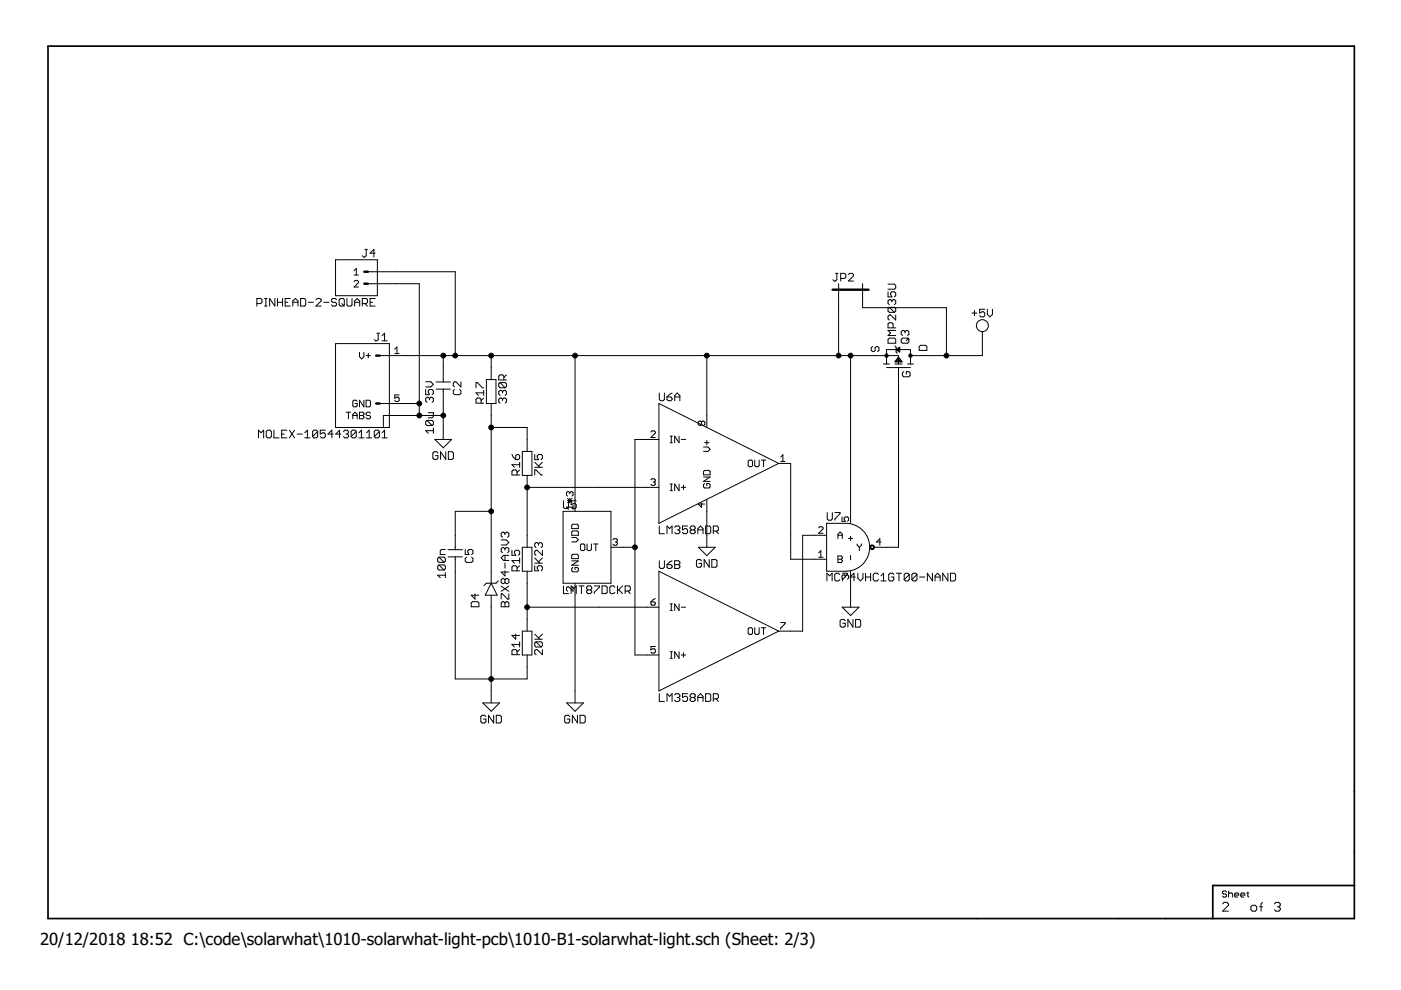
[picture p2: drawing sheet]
<svg xmlns="http://www.w3.org/2000/svg" width="297mm" height="210mm" viewBox="0 0 297 210" stroke-linecap="round" stroke-linejoin="round" font-family="sans-serif">
<defs><g id="words">
<g font-size="3.5">
<text x="8.5" y="200.4">20/12/2018</text>
<text x="27.7" y="200.4">18:52 C:\code\solarwhat\1010-solarwhat-light-pcb\1010-B1-solarwhat-light.sch (Sheet: 2/3)</text>
</g>
</g></defs>
<g fill="none" stroke="#000" stroke-width=".21">
<path d="M71.1 55.1h8.9v7.6h-8.9zM75.1 57.4l.4-.5v1.4M75.1 59.7l.2-.2h.5l.2 .2v.2l-.9 1h.9M75.1 58.3h.9M77.4 52.9h.5M77.6 52.9v1.3l-.2 .3h-.3l-.3-.3M78 57.6h18.5v17.8M79.5 53.7h-1l.8-.8v1.6M177.1 58h.6M177.4 58v1.3l-.3 .3h-.2l-.3-.3M178.2 59h.8l.3-.2v-.6l-.3-.2h-.8v1.6M179.9 58.2l.2-.2h.6l.3 .2v.3l-1.1 1.1h1.1"/>
<path d="M54.5 64.4h.8l.2-.3v-.6l-.2-.2h-.8v1.6M56.1 63.3h.5M56.1 64.9h.5M56.4 63.3v1.6M58.3 63.3v1.6l-1.1-1.6v1.6M58.8 63.3v1.6M58.8 64.1h1.1M59.9 63.3v1.6M60.5 64.1h.5M61.5 63.3h-1v1.6h1M62.1 64.1h1.1M62.1 64.9v-1.1l.5-.5 .6 .5v1.1"/>
<path d="M63.7 63.3h.8l.3 .2v1.1l-.3 .3h-.8zM65.4 64.1h1M67 63.5l.3-.2h.5l.3 .2v.3l-1.1 1.1h1.1M68.6 64.1h1.1M71.1 72.9h11.4v17.7h-11.4zM71.4 63.5l-.3-.2h-.6l-.2 .2v.3l.2 .3h.6l.3 .3v.2l-.3 .3h-.6l-.2-.3M71.9 63.5l.3-.2h.5l.3 .2v1.1l-.3 .3h-.5l-.3-.3zM72.5 64.4l.5 .5M73.6 63.3v1.3l.2 .3h.6l.2-.3v-1.3M75.2 64.1h1.1M75.2 64.9v-1.1l.5-.5 .6 .5v1.1M76.2 74.7v.9l.5 .5 .5-.5v-.9"/>
<path d="M76.8 64.4h.8l.3-.3v-.6l-.3-.2h-.8v1.6M77.4 64.4l.5 .5M77.6 75.4h.9M78 60.2h10.9v27.9M78.1 74.9v1M78.5 64.1h.5M79.5 63.3h-1v1.6h1M79.9 70.7h.6M80.2 70.7v1.3l-.3 .3h-.3l-.2-.3M80.5 75.4h110v1.8M81 71.2l.5-.5v1.6M81 72.3h1.1"/>
<path d="M83.7 74l.5-.4v1.4M83.7 75h.9M94 75.4v5.6M104.1 75.4v5.1M107.4 79.5l-.6 .5M121.9 75.4v33M149.9 75.4v15.2M177.8 60.2v15.2M180.3 75.4v35.6M182.9 60.2v5h17.8v10.2M185 73.5l-.3 .2v.6l.3 .2h.3l.2-.2v-.6l.3-.2h.3l.3 .2v.6l-.3 .2M187.3 77.2h1.3"/>
<path d="M188 77.9h5M188 77.2v-3.1h5v3.1M188.3 72l.3-.3h1l.3 .3v.8h-1.6zM188.3 60.2h1.3l.3 .3v.5l-.3 .3h-1.3M188.3 61.9v1h.8l-.3-.5v-.3l.3-.2h.5l.3 .2v.6l-.3 .2M188.6 65.2h1l.3 .2v.6l-.3 .2M188.6 65.2l-.3 .2v.6l.3 .2h1M188.6 65.2l1 1M189.1 63.8l.3-.3h.2l.3 .3v.5l-.3 .3M189.1 63.8l-.3-.3h-.2l-.3 .3v.5l.3 .3M189.1 63.8v.3M189.4 69.5v-.8l-.3-.3h-.5l-.3 .3v.8h1.6"/>
<path d="M189.7 77.2h1.6M189.7 73.4l.3 .2v1l.2 .3M189.8 76.7h1.4M189.9 66.8v1.1l-1.1-1.1h-.2l-.3 .3v.5l.3 .3M189.9 70.1h-1.6l.5 .5-.5 .5h1.6M189.9 76.5h1.2M190 76.3h1M190.1 76.2h.7M190.2 74.3h.6M190.2 74h.6M190.3 76h.4M190.4 74.4h.4"/>
<path d="M190.4 73.9h.4M190.4 75.8h.2M190.5 77.9v38.1h-5.1M190.5 75.7l.8 1h-1.6zM190.5 73.8h.3M190.5 74.5h.3M190.7 74.6h.1M190.7 73.6h.1M190.8 73.6l-.8 .5 .8 .5M190.8 73.6v1M191.1 72l.2-.3h1.1l.3 .3v.5l-.3 .3h-1.1l-.2-.3zM191.6 78.8l-.3 .3v.5l.3 .3h1.1l.3-.3v-.5l-.3-.3h-.5v.6"/>
<path d="M191.9 70.3l-.3-.2h-.3l-.2 .2v.6l.2 .2M191.9 70.3l.3-.2h.2l.3 .2v.6l-.3 .2M191.9 70.3v.3M192.4 77.2h1.3M192.7 71.7l-.5 .5M194.9 73.5l.3-.3h1l.3 .3v.8h-1.6zM206.1 66.4h1M206.6 65.8v1.1M208.3 70.3v5.1h-15.3M208.8 65.6h-1.1v.8l.5-.3h.3l.3 .3v.5l-.3 .3h-.5l-.3-.3M209.3 65.6v1.1l.6 .5 .5-.5v-1.1M54.8 92.8v-1.6l.6 .6 .5-.6v1.6"/>
<path d="M56.7 91.2h.6l.2 .3v1.1l-.2 .2h-.6l-.2-.2v-1.1zM58.1 91.2v1.6h1.1M59.7 92h.6M60.8 91.2h-1.1v1.6h1.1M61.4 91.2l1 1.6M62.4 91.2l-1 1.6M63 92h1.1M64.6 92.8h1.1M64.6 91.8l.6-.6v1.6M67.4 91.5l-.3-.3h-.6l-.2 .3v1.1M67.4 91.5v1.1l-.3 .2h-.6l-.2-.2M67.4 91.5l-1.1 1.1"/>
<path d="M69 91.2h-1.1v.8l.6-.2h.2l.3 .2v.6l-.3 .2h-.5l-.3-.2M70.6 92h-1.1l.9-.8v1.6M72.3 92h-1.1l.8-.8v1.6M72.8 91.5l.3-.3h.5l.3 .3v.3l-.3 .2M73.4 92h.2M73.4 87.4h.9M73.6 92l.3 .3v.3l-.3 .2h-.5l-.3-.2M73.9 87.4v1.4M74.8 88.8v-.9l.5-.5 .4 .5v.9M74.8 88.1h.9M75.5 91.5l-.2-.3h-.6l-.3 .3v1.1M75.5 91.5v1.1l-.2 .2h-.6l-.3-.2"/>
<path d="M75.5 91.5l-1.1 1.1M75.7 85.1l-.2-.2h-.5l-.2 .2v.9l.2 .3h.5l.2-.3v-.4h-.4M76.1 92.8h1.1M76.1 91.8l.5-.6v1.6M76.2 87.4h.7l.3 .2-.3 .5 .3 .5-.3 .2h-.7zM76.2 88.1h.7M77.2 84.9v1.4l-1-1.4v1.4M77.6 84.9h.7l.2 .2v.9l-.2 .3h-.7zM77.7 92.8h1.1M77.7 91.8l.6-.6v1.6M78.5 87.6l-.2-.2h-.4l-.3 .5 .3 .2h.4l.2 .5-.2 .2h-.4l-.3-.2M80.5 91.5l-.3-.3h-.6l-.2 .3v1.1"/>
<path d="M80.5 91.5v1.1l-.3 .2h-.6l-.2-.2M80.5 91.5l-1.1 1.1M80.5 85.6h8.4M81 92.8h1.1M81 91.8l.5-.6v1.6M84.6 83.7h-.9v.7l.5-.2 .4 .2v.5l-.2 .2h-.5l-.2-.2M90.3 82.6v1.1h.8l-.3-.6v-.2l.3-.3h.5l.3 .3v.5l-.3 .3M90.3 80.9h1l.6 .6-.6 .5h-1M90.5 89.1h1.1l.3 .3v.6l-.3 .2M90.5 89.1l-.2 .3v.6l.2 .2h1.1M90.5 89.1l1.1 1.1M90.8 87.5h1.1v.8l-.3 .3h-.8"/>
<path d="M91.1 84.5l.2-.3h.3l.3 .3v.5l-.3 .3M91.1 84.5l-.3-.3h-.3l-.2 .3v.5l.2 .3M91.1 84.5v.3M91.9 91.3h-1.6l.5 .6M91.9 90.8v1.1M92.2 93.2h3.6l-1.8 1.8zM92.5 81h3M92.5 82.5h3M92.9 96.1l-.3-.3h-.5l-.3 .3v1l.3 .3h.5l.3-.3v-.5h-.6M94 88.1h-12.7v2.5M94 82.5v10.7M94.5 95.8v1.6l-1.1-1.6v1.6"/>
<path d="M95.1 95.8h.8l.2 .3v1l-.2 .3h-.8zM96.4 82.6l-.3 .3v.5l.3 .3h1.1l.2-.3v-.5l-.2-.3M97.7 80.9v1.1l-1.1-1.1h-.2l-.3 .3v.6l.3 .2M100.9 82.2v-1.1h.3l1.1 1.1h.3M102 85.5v-.8l-.3-.3h-.5l-.3 .3v.8h1.7M102.6 84.4l-.6 .5M102.6 83.3h-1.7l.6 .5M102.6 82.8v1M103.1 80.5h2.1v5.1h-2.1zM104.1 90.6h7.7v5.1M104.1 85.6v38.1M106 81.1l-.3 .3v.5l.3 .3h1.1"/>
<path d="M106 81.1h1.1l.3 .3v.5l-.3 .3M106 81.1l1.1 1.1M106.6 84.7l-.3-.3h-.3l-.3 .3v.5l.3 .3M106.6 83l-.3-.2h-.3l-.3 .2v.6l.3 .2M106.6 84.7l.2-.3h.3l.3 .3v.5l-.3 .3M106.6 83v.3M106.6 84.7v.2M106.6 83l.2-.2h.3l.3 .2v.6l-.3 .2M106.8 80.6v-.8l-.2-.3h-.6l-.3 .3v.8h1.7M108.5 96.4l.8 1.1M109.3 96.6l.3-.2h.3l.3 .2v.6l-.3 .3h-.6zM110.2 98v1.1"/>
<path d="M110.2 99.6l-.6 .6M110.2 98.5h-1.7l.6 .6M110.7 95.7h2.1v5.1h-2.1zM113.4 96.4v1.1h.8l-.3-.6v-.3l.3-.2h.5l.3 .2v.6l-.3 .3M113.4 99.1h1.6M113.4 98l1 1.1M115 98l-.8 .8M138 91.6l.2-.2h.5l.2 .2v.2l-.9 1h.9M139.7 93.2h-5.1v45.7h5.1M139.7 85.6l25.4 12.7-25.4 12.7zM139.8 83.3v1.4l.2 .3h.6l.3-.3v-1.4M141.4 84.2h.8l.3 .2v.3l-.3 .3h-.5l-.3-.3z"/>
<path d="M142.1 93.9h.5M142.1 92.5h.5M142.3 92.5v1.4M142.5 83.3l-1.1 .9M143 85v-1.1l.6-.6 .5 .6v1.1M143 84.2h1.1M144 92.5v1.4l-1-1.4v1.4M144.4 93.2h1M148.7 89.5l-.2-.2-.5 .2v.5l.3 .2 .4-.2M148.7 89.5l.3-.2 .4 .2v.5l-.2 .2-.5-.2M148.7 89.5v.5M149.2 94.8h.9l.5 .4-.5 .5h-.9"/>
<path d="M149.2 100l.2-.3h.9l.3 .3v.7h-1.4zM149.4 93.9h.9M149.9 93.4v.9M158.9 97.6h.4l.3 .2v.9l-.3 .3h-.4l-.3-.3v-.9zM160 97.6v1.1l.3 .3h.4l.3-.3v-1.1M161.4 97.6h.9M161.9 97.6v1.4M165.1 98.3h2.5v20.3h7.7M165.5 96.9l.5-.5v1.4M165.5 97.8h1M93.1 118.1h1l.3 .3v.6l-.3 .2M93.1 119.8h1l.3 .3v.5l-.3 .3"/>
<path d="M93.1 119.8l-.3 .3v.5l.3 .3h1M93.1 118.1l-.3 .3v.6l.3 .2h1M93.1 119.8l1 1.1M93.1 118.1l1 1.1M94.4 116.5h-.8l-.3 .3v.8h1.1M95 116.5h3M95 118.1h3M96.5 118.1v25.9h15.3v-5.1M98.6 116.5v1.1h.8l-.2-.5v-.3l.2-.3h.6l.3 .3v.5l-.3 .3M98.9 118.1l-.3 .3v.6l.3 .2h1.1l.3-.2v-.6l-.3-.3M104.1 108.4h-7.6v8.1M106.3 114.5h1l.6 .5-.6 .5h-1"/>
<path d="M107.1 113.1l.2-.3h.3l.3 .3v.5l-.3 .3M107.1 113.1l-.3-.3h-.3l-.2 .3v.5l.2 .3M107.1 116.4l-.3-.3h-.3l-.2 .3v.5l.2 .3M107.1 116.4l.2-.3h.3l.3 .3v.5l-.3 .3M107.1 113.1v.3M107.1 116.4v.2M107.1 117.8v1M107.1 119.4v1.1M107.9 117.8h-1.1l-.5 .5 .5 .5h1.1M108.5 116.7v1.1h.8l-.2-.6v-.3l.2-.2h.6l.3 .2v.6l-.3 .3M109.6 100.7v-.8l-.3-.3h-.5l-.3 .3v.8h1.7M110.2 118.9h-1.7l.6 .5"/>
<path d="M110.2 118.3v1.1M110.2 120l-.6 .5M110.7 116h2.1v5.1h-2.1zM111.8 103.3h27.9M111.8 100.8v15.2M113.4 120v1h.8l-.3-.5v-.3l.3-.2h.5l.3 .2v.6l-.3 .2M113.4 100.7v-1.1h.2l1.1 1.1h.3M113.4 119.4h1.6M113.4 118.3l1 1.1M114.2 115.3l.2-.3h.3l.3 .3v.5l-.3 .3M114.2 115.3l-.3-.3h-.3l-.2 .3v.5l.2 .3M114.2 115.3v.3"/>
<path d="M115 116.7v1.1l-1.1-1.1h-.3l-.2 .2v.6l.2 .3M115 118.3l-.8 .8M119.4 108.4h10.1v15.3h-10.1zM119.5 106.2v1.3l.2 .3h.6l.2-.3v-1.3M120.3 105.7l1 .9M120.3 106.1h1M120.8 104.5v.2M120.8 105.7v.9M120.8 104.5l.2-.3 .5 .3v.4l-.2 .3M120.8 104.5l-.2-.3-.5 .3v.4l.2 .3M121.2 111.4l.3-.3h.9l.2 .3v.7h-1.4zM121.2 117.8l.3-.3h.9l.2 .3v.6h-1.4z"/>
<path d="M121.2 114h1l.4 .4-.4 .5h-1M121.2 118.9h1.4l-1.4 .9h1.4M121.3 105.7l-1 .9M121.5 112.6h.9l.2 .2v.7h-1.4v-.7zM121.5 107.5h-1.4l.5 .5M121.5 107.1v.9M122.2 106.2h-1.1v.8l.5-.3h.3l.3 .3v.5l-.3 .3h-.5l-.3-.3M123.3 115.3h.5l.2 .3v.9l-.2 .2h-.5l-.2-.2v-.9zM124.5 115.3v1.2l.2 .2h.5l.2-.2v-1.2M125.9 115.3h.9M126.3 115.3v1.4M129.5 116h5.1"/>
<path d="M130 114.4l.2-.2h.5l.2 .2-.2 .5M130.4 114.9h.3M130.7 114.9l.2 .2-.2 .5h-.5l-.2-.2M138 101.7l.2-.2h.5l.2 .2-.2 .5M138.5 102.2h.2M138.7 102.2l.2 .2-.2 .5h-.5l-.2-.2M139.8 111.5v1.7h1.1M139.8 118.9v1.3l.2 .3h.6l.3-.3v-1.3M141.4 113.2v-1.7l.6 .6 .5-.6v1.7M141.4 119.7h.8l.3 .3v.2l-.3 .3h-.5l-.3-.3zM142.1 104h.5M142.1 102.6h.5"/>
<path d="M142.3 102.6v1.4M142.5 118.9l-1.1 .8M143 111.8l.3-.3h.6l.2 .3v.3l-.2 .3M143 118.9h.9l.2 .3v.2l-.2 .3 .2 .3v.2l-.2 .3h-.9zM143 119.7h.9M143.6 112.4h.3M143.9 112.4l.2 .2v.3l-.2 .3h-.6l-.3-.3M144 102.6v1.4l-1-1.4v1.4M144.4 103.3h1M144.9 102.9v.9M145.8 111.5h-1.1v.9l.5-.3h.3l.3 .3v.5l-.3 .3h-.6l-.2-.3M146.6 112.4l-.3 .2v.3l.3 .3h.5l.3-.3v-.3l-.3-.2"/>
<path d="M146.6 112.4l-.3-.3v-.3l.3-.3h.5l.3 .3v.3l-.3 .3M146.6 112.4h.5M148 112.4h1.1M148 113.2v-1.1l.5-.6 .6 .6v1.1M148.1 116h3.5l-1.7 1.8zM148.7 118.9l-.2-.3h-.6l-.2 .3v1.1l.2 .3h.6l.2-.3v-.5h-.5M148.7 106.6v1l-.7-.7h1.4M149.2 101.1h1.4l-1.4 1h1.4M149.4 102.5l-.2 .3v.4l.2 .3h.9l.3-.3v-.4l-.3-.3h-.4v.5M149.6 111.5h.8l.3 .3v1.1l-.3 .3h-.8zM149.9 105.9v10.1M150.4 118.6v1.7l-1.1-1.7v1.7"/>
<path d="M150.9 118.6h.8l.3 .3v1.1l-.3 .3h-.8zM151.2 112.6h.8l.3-.2v-.6l-.3-.3h-.8v1.7M151.8 112.6l.5 .6M173.6 118.2h.9M173.6 111.9l.2-.2h.5l.2 .2v.2l-.9 1h.9M173.6 117.2l.4-.4v1.4M175.3 111h4a5.1 5.1 0 0 1 5.1 5 5.1 5.1 0 0 1-5.1 5.1h-4zM175.3 113.5h-5.1v20.3h-5.1M175.4 108.7v1.3l.3 .3h.5l.3-.3v-1.3M177 108.7h1.1v.2l-1.1 1.1v.3M177.7 113.5h.9M177.7 114.2v-.9l.4-.5 .5 .5v.9"/>
<path d="M177.7 117.9h.7l.2 .2-.2 .5 .2 .4-.2 .3h-.7zM177.7 118.6h.7M178.5 109.6v.9h.7l-.2-.4 .2-.5h.5l.2 .2v.5l-.2 .2M179.9 114.2h.9M180.3 113.7v.9M180.3 117.8v.9M181.7 115.3v.3l.5 .4M182.2 116v.7M182.7 115.3v.3l-.5 .4M186.8 114.9h-1l.7-.7v1.4M94.4 122h-1.6l.5 .5M94.4 121.4v1.1"/>
<path d="M99.9 127.8l.3-.2h1.1l.2 .2v.9h-1.6zM100.7 125.9v1.1l-.8-.8h1.6M104.1 123.7l1.3 2.5h-2.5zM104.1 126.2v22.8M105.7 123.1l-.5 .6h-2.1l-.5 .5M106.3 127.8l.2-.2h.3l.3 .2 .2-.2h.3l.3 .2v.9h-1.6zM106.3 124.3l1.6 1.1M107.1 122.9l-.3-.2h-.3l-.2 .2v.6l.2 .2h.3l.3-.2M107.1 122.9l.2-.2h.3l.3 .2v.6l-.3 .2h-.3l-.2-.2M107.1 121v1.1l-.8-.8h1.6M107.1 122.9v.6M107.1 127.8v.9"/>
<path d="M107.9 125.9v1.1h-.3l-1.1-1.1h-.2v1.1M107.9 124.3l-1.6 1.1M109.3 134.5v1l-.8-.8h1.7M109.6 138.8v-.8l-.3-.3h-.5l-.3 .3v.8h1.7M109.6 121v-.8l-.3-.2h-.5l-.3 .2v.8h1.7M110.2 137.7l-.6 .6M110.2 136.6h-1.7l.6 .6M110.2 136.1v1.1M110.7 133.8h2.1v5.1h-2.1zM111.8 128.7h27.9M111.8 121.1v12.7M113.4 135.5h1.6"/>
<path d="M113.4 134.5l1 1M113.6 136.1h1.1l.3 .3v.5l-.3 .3M113.6 136.1l-.2 .3v.5l.2 .3h1.1M113.6 136.1l1.1 1.1M115 137.7v1.1l-1.1-1.1h-.3l-.2 .3v.5l.2 .3M115 134.5l-.8 .8M119.5 124.2v1.7h1M121.1 125.9v-1.7l.5 .6 .6-.6v1.7M121.5 120.3l-.3 .2v.5l.3 .2h.9l.2-.2v-.5l-.2-.2h-.5v.5M121.5 124.4v.9l-.9-.9-.5 .3v.4l.2 .2M121.9 123.7v25.3M122.7 124.2h1.1"/>
<path d="M123.3 124.2v1.7M124.7 125.1l-.3 .2v.3l.3 .3h.5l.3-.3v-.3l-.3-.2M124.7 125.1l-.3-.3v-.3l.3-.3h.5l.3 .3v.3l-.3 .3M124.7 125.1h.5M126 124.2h1.1v.3l-1.1 1.1v.3M127.6 124.2h.9l.2 .3v1.1l-.2 .3h-.9zM130.4 124.5l-.3-.3h-.5l-.3 .3v1.1l.3 .3h.5l.3-.3M130.9 124.2v1.7M131.2 125.1l.8 .8M132 124.2l-1.1 1.1M132.5 125.3h.9l.2-.2v-.6l-.2-.3h-.9v1.7M133.1 125.3l.5 .6"/>
<path d="M138 127.6h.7l.2 .5-.2 .2h-.5l-.2-.2zM138.9 137.1h-.9v.7l.5-.3 .4 .3v.4l-.2 .3h-.5l-.2-.3M138.9 126.9l-.9 .7M139.7 121.1l25.4 12.7-25.4 12.7zM142.1 139.6h.5M142.1 138.2h.5M142.1 129.4h.5M142.1 128h.5M142.3 128v1.4M142.3 138.2v1.4M144 128v1.4l-1-1.4v1.4M144 138.2v1.4l-1-1.4v1.4"/>
<path d="M144.4 138.9h1M144.4 128.7h1M144.9 138.4v.9M158.9 133.1h.4l.3 .2v1l-.3 .2h-.4l-.3-.2v-1zM160 133.1v1.2l.3 .2h.4l.3-.2v-1.2M161.4 133.1h.9M161.9 133.1v1.4M165.5 132h1v.2l-1 1v.2M175.3 123.2v-1.7l.6 .6 .5-.6v1.7M178.1 121.8l-.3-.3h-.6l-.2 .3v1.1l.2 .3h.6l.3-.3M178.6 128.7h3.5l-1.8 1.8zM178.6 121.5h1.1v.3l-1.1 1.1v.3"/>
<path d="M179.2 131.6l-.3-.3h-.5l-.3 .3v1.1l.3 .3h.5l.3-.3v-.6h-.5M179.2 122.1v.2M179.2 122.1l-.2-.2-.5 .2v.5l.3 .2M179.2 122.1l.3-.2 .4 .2v.5l-.2 .2M180.3 121.1v7.6M180.8 131.3v1.7l-1-1.7v1.7M181.3 122.3h-1.1l.9-.8v1.7M181.4 131.3h.8l.3 .3v1.1l-.3 .3h-.8zM181.9 121.5v1.1l.5 .6 .6-.6v-1.1M183.5 122.3h1.1M183.5 121.5v1.7M184.6 121.5v1.7"/>
<path d="M186.2 121.8l-.2-.3h-.6l-.3 .3v1.1l.3 .3h.6l.2-.3M186.8 123.2h1.1M186.8 122.1l.5-.6v1.7M189.5 121.8l-.2-.3h-.6l-.3 .3v1.1l.3 .3h.6l.2-.3v-.6h-.5M190.1 121.5h1.1M190.6 121.5v1.7M192.8 121.8l-.3-.3h-.5l-.3 .3v1.1M192.8 121.8v1.1l-.3 .3h-.5l-.3-.3M192.8 121.8l-1.1 1.1M194.4 121.8l-.2-.3h-.6l-.3 .3v1.1M194.4 121.8v1.1l-.2 .3h-.6l-.3-.3M194.4 121.8l-1.1 1.1"/>
<path d="M195 122.3h1.1M197.7 121.5v1.7l-1.1-1.7v1.7M198.2 122.3h1.1M198.2 123.2v-1.1l.6-.6 .5 .6v1.1M201 121.5v1.7l-1.1-1.7v1.7M201.5 121.5h.8l.3 .3v1.1l-.3 .3h-.8zM102.4 149h3.5l-1.8 1.8zM103 151.9l-.3-.2h-.5l-.3 .2v1.1l.3 .3h.5l.3-.3v-.5h-.5M104.7 151.7v1.6l-1.1-1.6v1.6M105.2 151.7h.8l.3 .2v1.1l-.3 .3h-.8zM120.1 149h3.6l-1.8 1.8zM120.8 151.9l-.3-.2h-.5l-.3 .2v1.1l.3 .3h.5l.3-.3v-.5h-.6"/>
<path d="M122.4 151.7v1.6l-1.1-1.6v1.6M123 151.7h.8l.3 .2v1.1l-.3 .3h-.8zM139.8 147.1v1.6h1.1M141.4 148.7v-1.6l.6 .5 .5-.5v1.6M143 147.4l.3-.3h.6l.2 .3v.2l-.2 .3M143.6 147.9h.3M143.9 147.9l.2 .3v.2l-.2 .3h-.6l-.3-.3M145.8 147.1h-1.1v.8l.5-.3h.3l.3 .3v.5l-.3 .3h-.6l-.2-.3M146.6 147.9l-.3-.3v-.2l.3-.3h.5l.3 .3v.2l-.3 .3M146.6 147.9l-.3 .3v.2l.3 .3h.5l.3-.3v-.2l-.3-.3M146.6 147.9h.5M148 148.7v-1.1l.5-.5 .6 .5v1.1"/>
<path d="M148 147.9h1.1M149.6 147.1h.8l.3 .3v1l-.3 .3h-.8zM151.2 148.2h.8l.3-.3v-.5l-.3-.3h-.8v1.6M151.8 148.2l.5 .5M259.2 191.6l.3-.3h.6l.4 .3v.3l-1.3 1.3h1.3M260.1 189.1l-.3-.2h-.4l-.2 .2 .2 .4h.4l.3 .3-.3 .4h-.4l-.2-.2M260.5 188.9v1.3M260.5 189.5l.2-.2h.4l.2 .2v.7M261.8 189.8h.8l-.2-.5h-.4l-.2 .2v.5l.2 .2h.4M263.1 189.8h.8l-.2-.5h-.4l-.2 .2v.5l.2 .2h.4M264.4 189.3h.4M264.6 189.1v.9l.2 .2"/>
<path d="M265.2 192.3l.3-.4h.6l.3 .4v.6l-.3 .3h-.6l-.3-.3zM267.1 192.3h.6M267.7 191.3l-.3 .3v1.6M270.2 191.6l.3-.3h.6l.3 .3v.3l-.3 .4M270.8 192.3h.3M271.1 192.3l.3 .3v.3l-.3 .3h-.6l-.3-.3"/>
<circle cx="208.3" cy="69" r="1.27"/>
</g>
<path d="M77.2 57.6h.8M77.2 60.2h.8M79.8 75.4h.7M176.5 61.4h7.6M79.8 85.6h.7" fill="none" stroke="#000" stroke-width=".51"/>
<g fill="#000" stroke="#000" stroke-width=".21">
<path d="M184.6 115.6a.5 .5 0 0 1 .8 .2 .5 .5 0 0 1-.4 .7 .5 .5 0 0 1-.6-.5h.2a.3 .3 0 0 1 .4-.2 .3 .3 0 0 1 .1 .5 .3 .3 0 0 1-.5-.1l-.2-.2z" fill-rule="evenodd"/>
<circle cx="94" cy="75.4" r=".51"/>
<circle cx="96.5" cy="75.4" r=".51"/>
<circle cx="104.1" cy="75.4" r=".51"/>
<circle cx="121.9" cy="75.4" r=".51"/>
<circle cx="149.9" cy="75.4" r=".51"/>
<circle cx="177.8" cy="75.4" r=".51"/>
<circle cx="180.3" cy="75.4" r=".51"/>
<circle cx="188" cy="75.4" r=".36"/>
<circle cx="193" cy="75.4" r=".36"/>
<circle cx="200.7" cy="75.4" r=".51"/>
<circle cx="88.9" cy="88.1" r=".51"/>
<circle cx="88.9" cy="85.6" r=".51"/>
<circle cx="94" cy="88.1" r=".51"/>
<circle cx="104.1" cy="90.6" r=".51"/>
<circle cx="104.1" cy="108.4" r=".51"/>
<circle cx="111.8" cy="103.3" r=".51"/>
<circle cx="134.6" cy="116" r=".51"/>
<circle cx="111.8" cy="128.7" r=".51"/>
<circle cx="104.1" cy="144" r=".51"/>
</g>
<path d="M10.2 9.8h276.9v185h-276.9zM287.1 187.7h-30v7.1" fill="none" stroke="#000" stroke-width=".36"/>
<use href="#words"/>
</svg>
